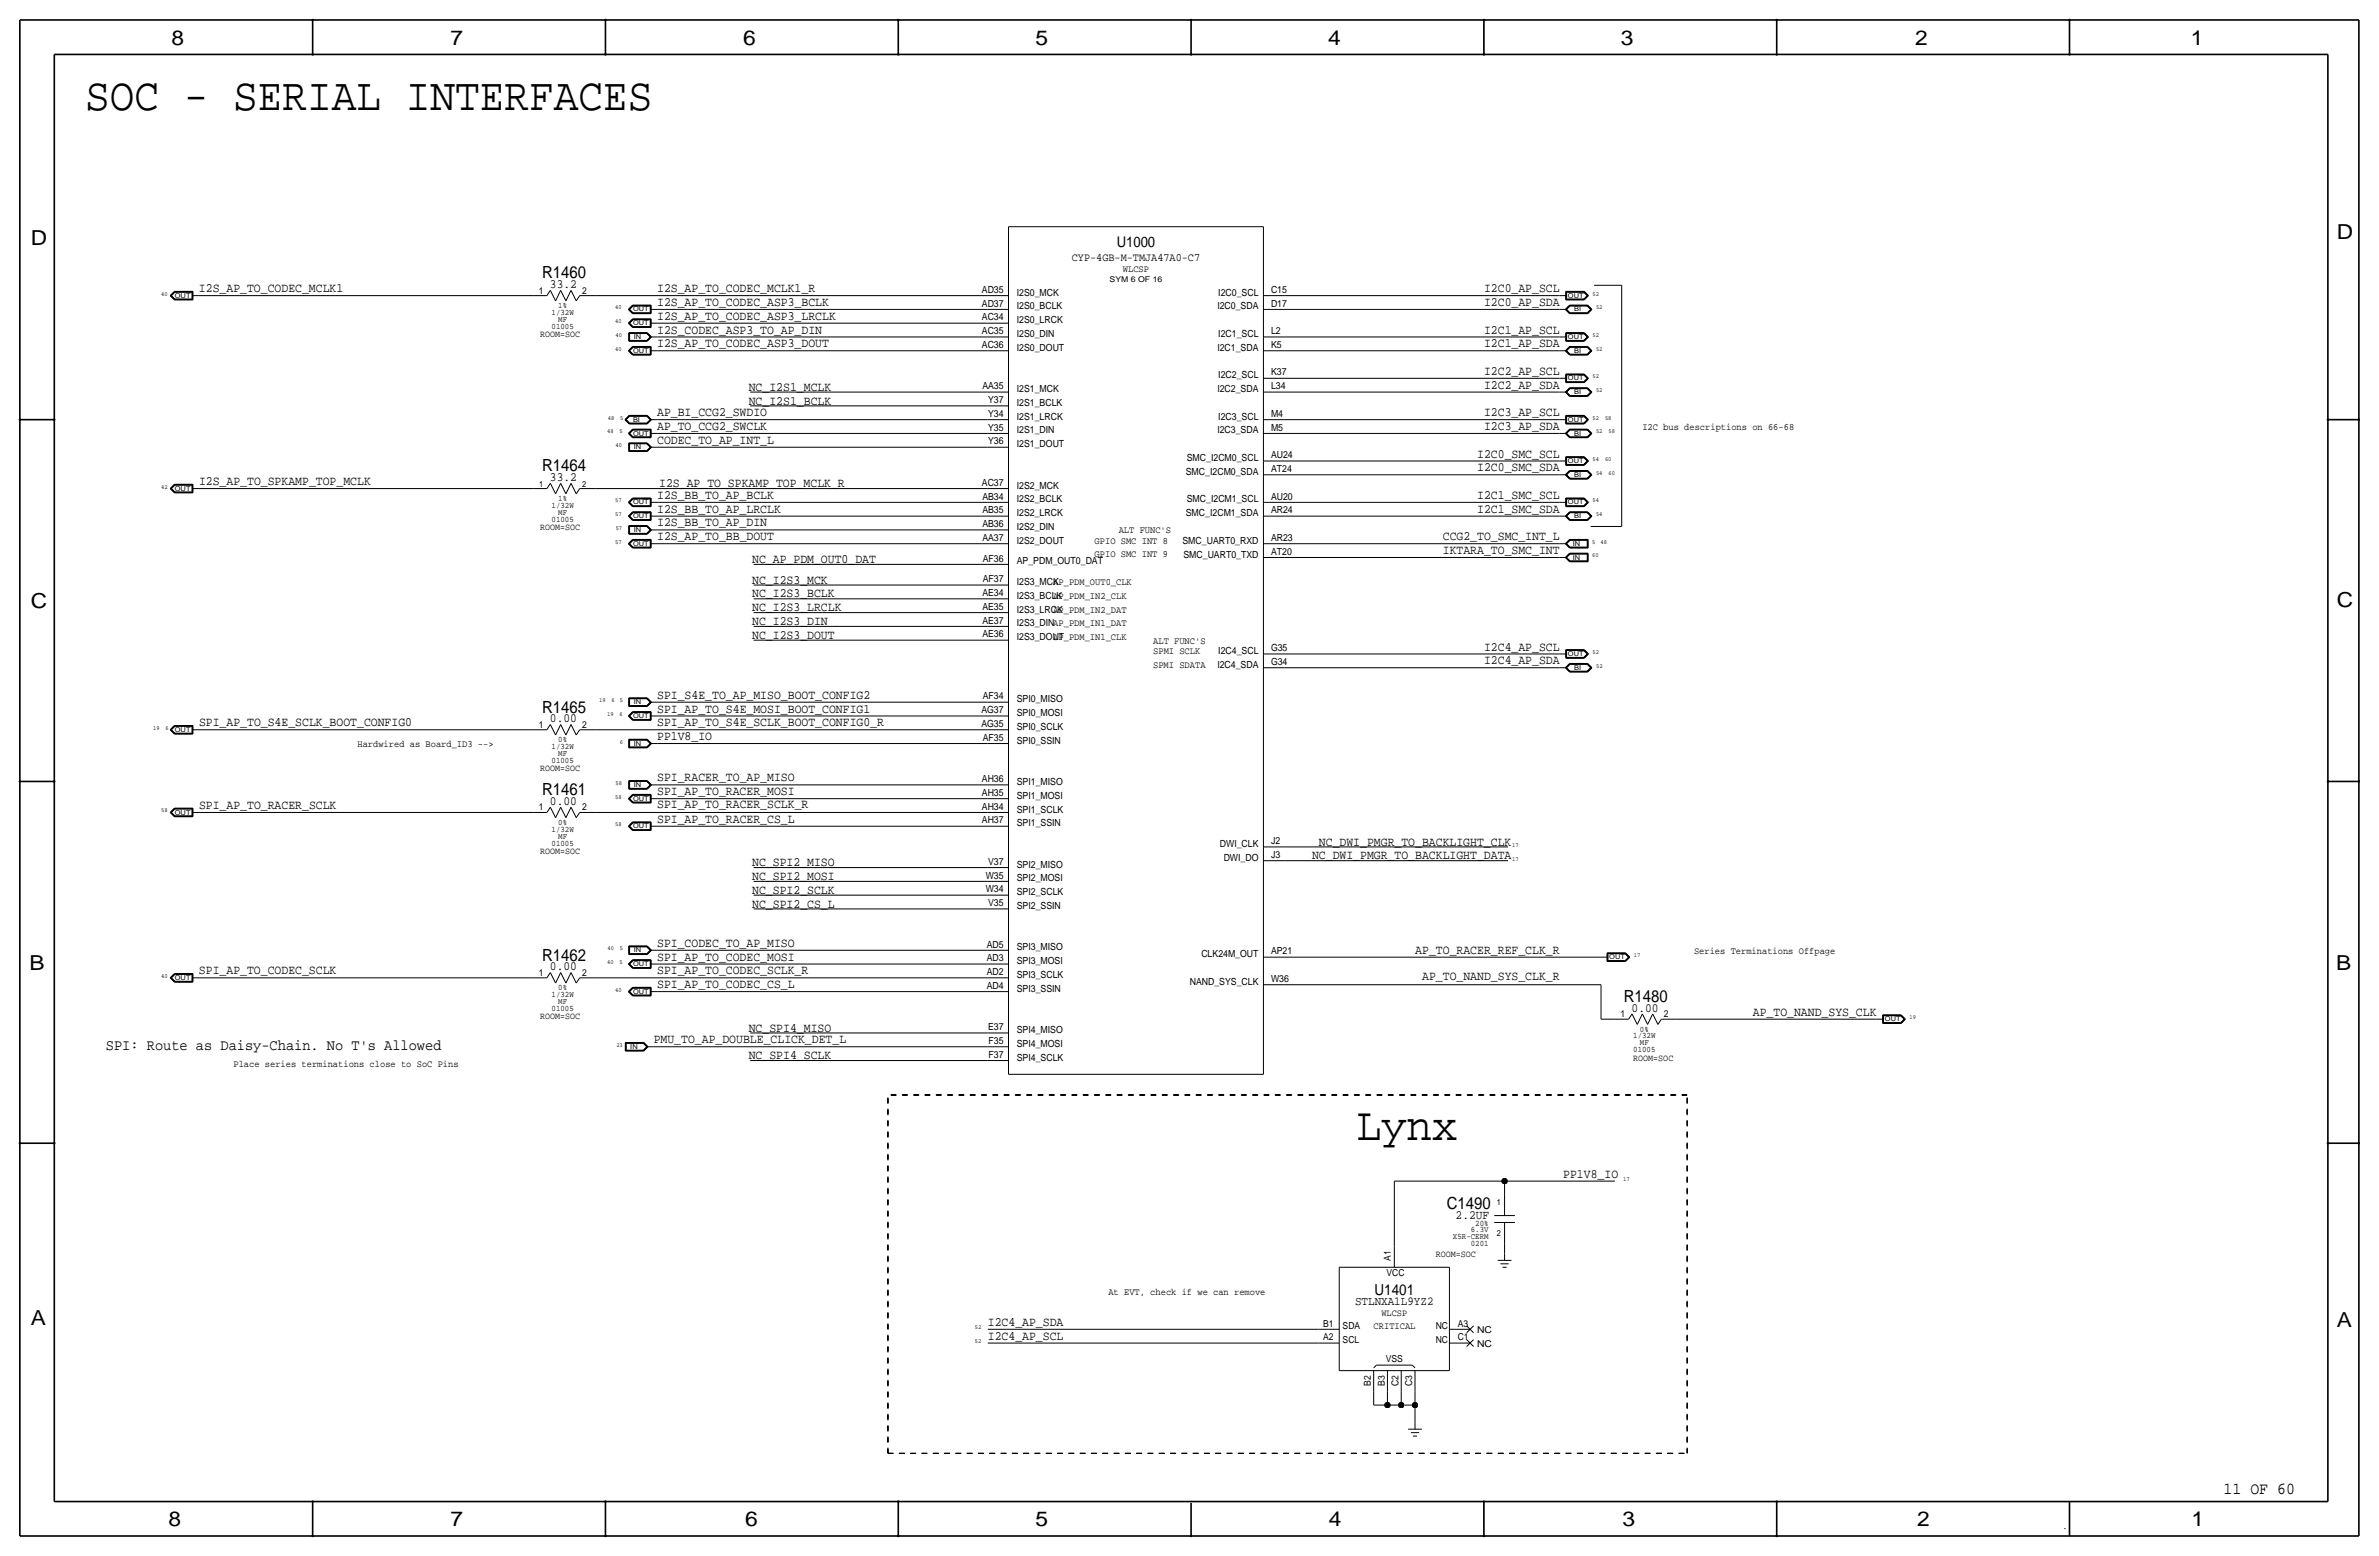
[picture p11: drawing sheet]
<svg xmlns="http://www.w3.org/2000/svg" width="877mm" height="574mm" viewBox="0 0 877 574" stroke-linecap="round" stroke-linejoin="round" font-family="sans-serif">
<defs><g id="words">
<text font-size="17.4" x="500.1" y="420.1">Lynx</text>
<text font-size="17" x="31.4" y="40.4">SOC - SERIAL INTERFACES</text>
<g font-size="7.6">
<text x="63.2" y="16.5">8</text>
<text x="166.1" y="16.5">7</text>
<text x="274" y="16.5">6</text>
<text x="381.7" y="16.5">5</text>
<text x="489.7" y="16.5">4</text>
<text x="597.6" y="16.5">3</text>
<text x="706.1" y="16.5">2</text>
<text x="807.7" y="16.5">1</text>
<text x="861.5" y="88.1">D</text>
<text x="11.4" y="90.4">D</text>
<text x="11.4" y="224.3">C</text>
<text x="861.5" y="223.8">C</text>
<text x="10.8" y="357.6">B</text>
<text x="861.3" y="357.4">B</text>
<text x="11.3" y="488.4">A</text>
<text x="861.5" y="489.2">A</text>
<text x="62.2" y="562.6">8</text>
<text x="166" y="562.6">7</text>
<text x="274.8" y="562.6">6</text>
<text x="381.7" y="562.6">5</text>
<text x="489.9" y="562.6">4</text>
<text x="598.1" y="562.6">3</text>
<text x="706.8" y="562.6">2</text>
<text x="807.9" y="562.6">1</text>
</g>
<g font-size="6.2">
<text x="199.9" y="102.6">R1460</text>
<text x="199.9" y="173.7">R1464</text>
<text x="199.9" y="262.6">R1465</text>
<text x="199.9" y="293.1">R1461</text>
<text x="199.9" y="354.1">R1462</text>
<text x="598.7" y="369.3">R1480</text>
<text x="533.4" y="445.5">C1490</text>
<text x="819.7" y="550.8">11 OF 60</text>
</g>
<g font-size="5.6">
<text x="39.1" y="387.1">SPI: Route as Daisy-Chain. No T's Allowed</text>
<text x="506.7" y="477.3">U1401</text>
</g>
<text font-size="5.4" x="411.7" y="91.2">U1000</text>
<g font-size="4.7">
<text x="73.4" y="107.7">I2S_AP_TO_CODEC_MCLK1</text>
<text x="202.7" y="106.2">33.2</text>
<text x="242.3" y="107.7">I2S_AP_TO_CODEC_MCLK1_R</text>
<text x="547.1" y="107.7">I2C0_AP_SCL</text>
<text x="242.3" y="112.8">I2S_AP_TO_CODEC_ASP3_BCLK</text>
<text x="547.1" y="112.8">I2C0_AP_SDA</text>
<text x="242.3" y="117.9">I2S_AP_TO_CODEC_ASP3_LRCLK</text>
<text x="242.3" y="122.9">I2S_CODEC_ASP3_TO_AP_DIN</text>
<text x="547.1" y="122.9">I2C1_AP_SCL</text>
<text x="242.3" y="128">I2S_AP_TO_CODEC_ASP3_DOUT</text>
<text x="547.1" y="128">I2C1_AP_SDA</text>
<text x="547.1" y="143.3">I2C2_AP_SDA</text>
<text x="547.1" y="138.2">I2C2_AP_SCL</text>
<text x="276.1" y="144">NC_I2S1_MCLK</text>
<text x="276.1" y="149.1">NC_I2S1_BCLK</text>
<text x="242.3" y="153.4">AP_BI_CCG2_SWDIO</text>
<text x="547.1" y="153.4">I2C3_AP_SCL</text>
<text x="242.3" y="158.5">AP_TO_CCG2_SWCLK</text>
<text x="547.1" y="158.5">I2C3_AP_SDA</text>
<text x="242.3" y="163.6">CODEC_TO_AP_INT_L</text>
<text x="544.6" y="168.7">I2C0_SMC_SCL</text>
<text x="544.6" y="173.7">I2C0_SMC_SDA</text>
<text x="73.4" y="178.8">I2S_AP_TO_SPKAMP_TOP_MCLK</text>
<text x="202.7" y="177.3">33.2</text>
<text x="243" y="179.6">I2S_AP_TO_SPKAMP_TOP_MCLK_R</text>
<text x="242.3" y="183.9">I2S_BB_TO_AP_BCLK</text>
<text x="544.6" y="183.9">I2C1_SMC_SCL</text>
<text x="242.3" y="189">I2S_BB_TO_AP_LRCLK</text>
<text x="544.6" y="189">I2C1_SMC_SDA</text>
<text x="242.3" y="194.1">I2S_BB_TO_AP_DIN</text>
<text x="242.3" y="199.1">I2S_AP_TO_BB_DOUT</text>
<text x="531.9" y="199.1">CCG2_TO_SMC_INT_L</text>
<text x="277.3" y="207.5">NC_AP_PDM_OUT0_DAT</text>
<text x="531.9" y="204.2">IKTARA_TO_SMC_INT</text>
<text x="277.3" y="215.1">NC_I2S3_MCK</text>
<text x="277.3" y="220.2">NC_I2S3_BCLK</text>
<text x="277.3" y="225.3">NC_I2S3_LRCLK</text>
<text x="277.3" y="230.4">NC_I2S3_DIN</text>
<text x="277.3" y="235.5">NC_I2S3_DOUT</text>
<text x="547.1" y="239.8">I2C4_AP_SCL</text>
<text x="547.1" y="244.9">I2C4_AP_SDA</text>
<text x="242.3" y="257.6">SPI_S4E_TO_AP_MISO_BOOT_CONFIG2</text>
<text x="242.3" y="262.6">SPI_AP_TO_S4E_MOSI_BOOT_CONFIG1</text>
<text x="73.4" y="267.7">SPI_AP_TO_S4E_SCLK_BOOT_CONFIG0</text>
<text x="202.7" y="266.2">0.00</text>
<text x="242.3" y="267.7">SPI_AP_TO_S4E_SCLK_BOOT_CONFIG0_R</text>
<text x="242.3" y="272.8">PP1V8_IO</text>
<text x="242.3" y="293.1">SPI_AP_TO_RACER_MOSI</text>
<text x="242.3" y="288">SPI_RACER_TO_AP_MISO</text>
<text x="73.4" y="298.2">SPI_AP_TO_RACER_SCLK</text>
<text x="202.7" y="296.7">0.00</text>
<text x="242.3" y="297.7">SPI_AP_TO_RACER_SCLK_R</text>
<text x="242.3" y="303.3">SPI_AP_TO_RACER_CS_L</text>
<text x="486.3" y="311.7">NC_DWI_PMGR_TO_BACKLIGHT_CLK</text>
<text x="483.7" y="316.7">NC_DWI_PMGR_TO_BACKLIGHT_DATA</text>
<text x="277.3" y="319.3">NC_SPI2_MISO</text>
<text x="277.3" y="329.4">NC_SPI2_SCLK</text>
<text x="277.3" y="324.4">NC_SPI2_MOSI</text>
<text x="277.3" y="334.5">NC_SPI2_CS_L</text>
<text x="242.3" y="349">SPI_CODEC_TO_AP_MISO</text>
<text x="521.8" y="351.5">AP_TO_RACER_REF_CLK_R</text>
<text x="73.4" y="359.2">SPI_AP_TO_CODEC_SCLK</text>
<text x="202.7" y="357.6">0.00</text>
<text x="242.3" y="354.1">SPI_AP_TO_CODEC_MOSI</text>
<text x="242.3" y="359.2">SPI_AP_TO_CODEC_SCLK_R</text>
<text x="242.3" y="364.2">SPI_AP_TO_CODEC_CS_L</text>
<text x="524.3" y="361.2">AP_TO_NAND_SYS_CLK_R</text>
<text x="601.5" y="372.9">0.00</text>
<text x="646.2" y="374.4">AP_TO_NAND_SYS_CLK</text>
<text x="276.1" y="380.2">NC_SPI4_MISO</text>
<text x="241" y="384.6">PMU_TO_AP_DOUBLE_CLICK_DET_L</text>
<text x="276.1" y="390.4">NC_SPI4_SCLK</text>
<text x="576.3" y="434.1">PP1V8_IO</text>
<text x="536.6" y="449.3">2.2UF</text>
<text x="364.2" y="488.7">I2C4_AP_SDA</text>
<text x="364.2" y="493.8">I2C4_AP_SCL</text>
</g>
<text font-size="4.5" x="499.6" y="481.1">STLNXA1L9YZ2</text>
<text font-size="4.2" x="395.1" y="96.3">CYP-4GB-M-TMJA47A0-C7</text>
<g font-size="3.6">
<text x="414" y="100.1">WLCSP</text>
<text x="362" y="107.9">AD35</text>
<text x="468.6" y="107.9">C15</text>
<text x="362" y="113">AD37</text>
<text x="374.9" y="109">I2S0_MCK</text>
<text x="449.2" y="109">I2C0_SCL</text>
<text x="468.6" y="113">D17</text>
<text x="362" y="118.1">AC34</text>
<text x="374.9" y="114">I2S0_BCLK</text>
<text x="374.9" y="119.1">I2S0_LRCK</text>
<text x="448.8" y="114">I2C0_SDA</text>
<text x="362" y="123.2">AC35</text>
<text x="374.9" y="124.2">I2S0_DIN</text>
<text x="449.2" y="124.2">I2C1_SCL</text>
<text x="468.6" y="123.2">L2</text>
<text x="362" y="128.2">AC36</text>
<text x="374.9" y="129.3">I2S0_DOUT</text>
<text x="448.8" y="129.3">I2C1_SDA</text>
<text x="468.6" y="128.2">K5</text>
<text x="362.2" y="143.5">AA35</text>
<text x="449.2" y="139.4">I2C2_SCL</text>
<text x="468.6" y="143.5">L34</text>
<text x="468.6" y="138.4">K37</text>
<text x="364.3" y="148.6">Y37</text>
<text x="374.9" y="149.6">I2S1_BCLK</text>
<text x="374.9" y="144.5">I2S1_MCK</text>
<text x="448.8" y="144.5">I2C2_SDA</text>
<text x="364.3" y="153.6">Y34</text>
<text x="374.9" y="154.7">I2S1_LRCK</text>
<text x="449.2" y="154.7">I2C3_SCL</text>
<text x="468.6" y="153.6">M4</text>
<text x="364.3" y="158.7">Y35</text>
<text x="374.9" y="159.8">I2S1_DIN</text>
<text x="448.8" y="159.8">I2C3_SDA</text>
<text x="468.6" y="158.7">M5</text>
<text x="605.5" y="158.5">I2C bus descriptions on 66-68</text>
<text x="364.3" y="163.8">Y36</text>
<text x="374.9" y="164.8">I2S1_DOUT</text>
<text x="437.5" y="169.9">SMC_I2CM0_SCL</text>
<text x="468.6" y="174">AT24</text>
<text x="468.6" y="168.9">AU24</text>
<text x="362" y="179.1">AC37</text>
<text x="437.2" y="175">SMC_I2CM0_SDA</text>
<text x="362.2" y="184.1">AB34</text>
<text x="374.9" y="185.2">I2S2_BCLK</text>
<text x="374.9" y="180.1">I2S2_MCK</text>
<text x="437.5" y="185.2">SMC_I2CM1_SCL</text>
<text x="468.6" y="184.1">AU20</text>
<text x="362.2" y="189.2">AB35</text>
<text x="374.9" y="190.3">I2S2_LRCK</text>
<text x="437.2" y="190.3">SMC_I2CM1_SDA</text>
<text x="468.6" y="189.2">AR24</text>
<text x="362.2" y="194.3">AB36</text>
<text x="374.9" y="195.3">I2S2_DIN</text>
<text x="412.4" y="196.6">ALT FUNC'S</text>
<text x="362.2" y="199.4">AA37</text>
<text x="374.9" y="200.4">I2S2_DOUT</text>
<text x="403.6" y="200.4">GPIO SMC INT 8</text>
<text x="435.9" y="200.4">SMC_UART0_RXD</text>
<text x="468.6" y="199.4">AR23</text>
<text x="362.3" y="207">AF36</text>
<text x="374.9" y="208">AP_PDM_OUT0_DAT</text>
<text x="403.6" y="205.5">GPIO SMC INT 9</text>
<text x="436.3" y="205.5">SMC_UART0_TXD</text>
<text x="468.6" y="204.5">AT20</text>
<text x="362.3" y="214.6">AF37</text>
<text x="374.9" y="215.7">I2S3_MCK</text>
<text x="388.3" y="215.6">AP_PDM_OUT0_CLK</text>
<text x="362.2" y="219.7">AE34</text>
<text x="374.9" y="220.7">I2S3_BCLK</text>
<text x="388.3" y="220.7">AP_PDM_IN2_CLK</text>
<text x="362.2" y="224.8">AE35</text>
<text x="374.9" y="225.8">I2S3_LRCK</text>
<text x="388.3" y="225.8">AP_PDM_IN2_DAT</text>
<text x="362.2" y="229.8">AE37</text>
<text x="374.9" y="230.9">I2S3_DINAP_PDM_IN1_DAT</text>
<text x="362.2" y="234.9">AE36</text>
<text x="374.9" y="236">I2S3_DOUT</text>
<text x="388.3" y="236">AP_PDM_IN1_CLK</text>
<text x="425.1" y="237.2">ALT FUNC'S</text>
<text x="425.1" y="241">SPMI SCLK</text>
<text x="449.2" y="241">I2C4_SCL</text>
<text x="468.6" y="245.1">G34</text>
<text x="468.6" y="240">G35</text>
<text x="425.1" y="246.1">SPMI SDATA</text>
<text x="448.8" y="246.1">I2C4_SDA</text>
<text x="362.3" y="257.8">AF34</text>
<text x="361.8" y="262.9">AG37</text>
<text x="374.9" y="258.8">SPI0_MISO</text>
<text x="374.9" y="263.9">SPI0_MOSI</text>
<text x="361.8" y="268">AG35</text>
<text x="374.9" y="269">SPI0_SCLK</text>
<text x="131.8" y="275.3">Hardwired as Board_ID3 --&gt;</text>
<text x="362.3" y="273">AF35</text>
<text x="374.9" y="274.1">SPI0_SSIN</text>
<text x="362" y="293.4">AH35</text>
<text x="362" y="288.3">AH36</text>
<text x="374.9" y="289.3">SPI1_MISO</text>
<text x="362" y="298.4">AH34</text>
<text x="374.9" y="294.4">SPI1_MOSI</text>
<text x="374.9" y="299.5">SPI1_SCLK</text>
<text x="362" y="303.5">AH37</text>
<text x="374.9" y="304.6">SPI1_SSIN</text>
<text x="468.6" y="311.1">J2</text>
<text x="449.7" y="312.2">DWI_CLK</text>
<text x="451.1" y="317.2">DWI_DO</text>
<text x="468.6" y="316.2">J3</text>
<text x="363.4" y="323.8">W35</text>
<text x="364.3" y="318.8">V37</text>
<text x="374.9" y="319.8">SPI2_MISO</text>
<text x="363.4" y="328.9">W34</text>
<text x="374.9" y="324.9">SPI2_MOSI</text>
<text x="374.9" y="330">SPI2_SCLK</text>
<text x="364.3" y="334">V35</text>
<text x="374.9" y="335">SPI2_SSIN</text>
<text x="363.8" y="349.2">AD5</text>
<text x="374.9" y="350.3">SPI3_MISO</text>
<text x="442.9" y="352.8">CLK24M_OUT</text>
<text x="468.6" y="351.8">AP21</text>
<text x="624.5" y="351.5">Series Terminations Offpage</text>
<text x="363.8" y="359.4">AD2</text>
<text x="363.8" y="354.3">AD3</text>
<text x="374.9" y="355.4">SPI3_MOSI</text>
<text x="363.8" y="364.5">AD4</text>
<text x="374.9" y="360.5">SPI3_SCLK</text>
<text x="374.9" y="365.5">SPI3_SSIN</text>
<text x="438.6" y="363">NAND_SYS_CLK</text>
<text x="468.6" y="361.9">W36</text>
<text x="364.3" y="379.7">E37</text>
<text x="374.9" y="380.8">SPI4_MISO</text>
<text x="364.5" y="389.9">F37</text>
<text x="364.5" y="384.8">F35</text>
<text x="374.9" y="385.9">SPI4_MOSI</text>
<text x="86.1" y="393.4">Place series terminations close to SoC Pins</text>
<text x="374.9" y="390.9">SPI4_SCLK</text>
<text x="408.6" y="477.3">At EVT, check if we can remove</text>
<text x="506.4" y="490">CRITICAL</text>
</g>
<g font-size="3.5">
<text x="198.6" y="108.2">1</text>
<text x="214.6" y="108.2">2</text>
<text x="199.1" y="124.2">ROOM=SOC</text>
<text x="199.1" y="195.3">ROOM=SOC</text>
<text x="198.6" y="268.2">1</text>
<text x="214.6" y="268.2">2</text>
<text x="199.1" y="284.2">ROOM=SOC</text>
<text x="198.6" y="298.7">1</text>
<text x="214.6" y="298.7">2</text>
<text x="199.1" y="314.7">ROOM=SOC</text>
<text x="198.6" y="359.7">1</text>
<text x="214.6" y="359.7">2</text>
<text x="199.1" y="375.7">ROOM=SOC</text>
<text x="597.4" y="374.9">1</text>
<text x="613.4" y="374.9">2</text>
<text x="602.1" y="390.9">ROOM=SOC</text>
<text x="512.8" y="464.8" transform="rotate(-90 512.8 464.8)">A1</text>
<text x="529.3" y="463.3">ROOM=SOC</text>
<text x="511.2" y="470.2">VCC</text>
<text x="509.3" y="484.9">WLCSP</text>
<text x="487.8" y="488.9">B1</text>
<text x="495" y="490">SDA</text>
<text x="529.3" y="490">NC</text>
<text x="537.4" y="488.9">A3</text>
<text x="544.5" y="491.2">NC</text>
<text x="487.8" y="494">A2</text>
<text x="495" y="495">SCL</text>
<text x="529.3" y="495">NC</text>
<text x="537.4" y="494">C1</text>
<text x="544.5" y="496.3">NC</text>
<text x="510.9" y="502.2">VSS</text>
<text x="505.4" y="510.9" transform="rotate(-90 505.4 510.9)">B2</text>
<text x="510.5" y="510.9" transform="rotate(-90 510.5 510.9)">B3</text>
<text x="515.6" y="511" transform="rotate(-90 515.6 511)">C2</text>
<text x="520.6" y="511" transform="rotate(-90 520.6 511)">C3</text>
<text x="760.4" y="563.6">.</text>
</g>
<g font-size="3.1">
<text x="205.8" y="113.5">1%</text>
<text x="203.3" y="116.1">1/32W</text>
<text x="205.8" y="118.6">MF</text>
<text x="203.3" y="121.2">01005</text>
<text x="198.8" y="179.3">1</text>
<text x="214.6" y="179.3">2</text>
<text x="205.8" y="184.7">1%</text>
<text x="203.3" y="187.2">1/32W</text>
<text x="205.8" y="189.7">MF</text>
<text x="203.3" y="192.3">01005</text>
<text x="205.8" y="273.6">0%</text>
<text x="203.3" y="276.1">1/32W</text>
<text x="203.3" y="281.2">01005</text>
<text x="205.8" y="278.6">MF</text>
<text x="205.8" y="304">0%</text>
<text x="203.3" y="306.6">1/32W</text>
<text x="203.3" y="311.7">01005</text>
<text x="205.8" y="309.1">MF</text>
<text x="205.8" y="365">0%</text>
<text x="203.3" y="367.5">1/32W</text>
<text x="205.8" y="370.1">MF</text>
<text x="203.3" y="372.6">01005</text>
<text x="602.1" y="382.8">1/32W</text>
<text x="604.6" y="380.2">0%</text>
<text x="602.1" y="387.9">01005</text>
<text x="604.6" y="385.3">MF</text>
<text x="551.9" y="444.2">1</text>
<text x="542.2" y="454.2">6.3V</text>
<text x="543.9" y="451.9">20%</text>
<text x="551.9" y="455.7">2</text>
<text x="535.6" y="456.7">X5R-CERM</text>
<text x="542.2" y="459.2">0201</text>
</g>
<text font-size="2.9" x="409" y="103.9">SYM 6 OF 16</text>
<g font-size="2.5">
<text x="64.5" y="109.7">OUT</text>
<text x="578.1" y="109.7">OUT</text>
<text x="233.4" y="119.9">OUT</text>
<text x="233.4" y="114.8">OUT</text>
<text x="580.3" y="114.8">BI</text>
<text x="233.6" y="125">IN</text>
<text x="578.1" y="125">OUT</text>
<text x="233.4" y="130">OUT</text>
<text x="580.3" y="130">BI</text>
<text x="578.1" y="140.2">OUT</text>
<text x="580.3" y="145.3">BI</text>
<text x="233.4" y="155.4">BI</text>
<text x="578.1" y="155.4">OUT</text>
<text x="233.4" y="160.5">OUT</text>
<text x="580.3" y="160.5">BI</text>
<text x="233.6" y="165.6">IN</text>
<text x="578.1" y="170.7">OUT</text>
<text x="580.3" y="175.8">BI</text>
<text x="64.5" y="180.8">OUT</text>
<text x="233.4" y="185.9">OUT</text>
<text x="578.1" y="185.9">OUT</text>
<text x="233.4" y="191">OUT</text>
<text x="580.3" y="191">BI</text>
<text x="233.6" y="196.1">IN</text>
<text x="233.4" y="201.2">OUT</text>
<text x="579.8" y="201.2">IN</text>
<text x="579.8" y="206.2">IN</text>
<text x="578.1" y="241.8">OUT</text>
<text x="580.3" y="246.9">BI</text>
<text x="233.6" y="259.6">IN</text>
<text x="64.5" y="269.7">OUT</text>
<text x="233.4" y="264.7">OUT</text>
<text x="233.6" y="274.8">IN</text>
<text x="233.6" y="290.1">IN</text>
<text x="233.4" y="295.1">OUT</text>
<text x="64.5" y="300.2">OUT</text>
<text x="233.4" y="305.3">OUT</text>
<text x="233.6" y="351">IN</text>
<text x="593.3" y="353.6">OUT</text>
<text x="233.4" y="356.1">OUT</text>
<text x="64.5" y="361.2">OUT</text>
<text x="233.4" y="366.3">OUT</text>
<text x="694.9" y="376.4">OUT</text>
<text x="232.4" y="386.6">IN</text>
</g>
<g font-size="2.3">
<text x="59.4" y="109">40</text>
<text x="587.1" y="109">52</text>
<text x="226.8" y="119.1">40</text>
<text x="226.8" y="114">40</text>
<text x="588.4" y="114">52</text>
<text x="227" y="124.2">40</text>
<text x="587.1" y="124.2">52</text>
<text x="226.8" y="129.3">40</text>
<text x="588.4" y="129.3">52</text>
<text x="587.1" y="139.4">52</text>
<text x="588.4" y="144.5">52</text>
<text x="224.1" y="154.7">48</text>
<text x="228.7" y="154.7">5</text>
<text x="587.1" y="154.7">52</text>
<text x="591.7" y="154.7">58</text>
<text x="223.8" y="159.8">48</text>
<text x="228.4" y="159.8">5</text>
<text x="588.4" y="159.8">52</text>
<text x="593" y="159.8">58</text>
<text x="227" y="164.8">40</text>
<text x="587.1" y="169.9">54</text>
<text x="591.7" y="169.9">60</text>
<text x="588.4" y="175">54</text>
<text x="593" y="175">60</text>
<text x="59.4" y="180.1">42</text>
<text x="226.8" y="185.2">57</text>
<text x="587.1" y="185.2">54</text>
<text x="226.8" y="190.2">57</text>
<text x="588.4" y="190.2">54</text>
<text x="227" y="195.3">57</text>
<text x="226.8" y="200.4">57</text>
<text x="587" y="200.4">5</text>
<text x="590" y="200.4">48</text>
<text x="587" y="205.5">60</text>
<text x="587.1" y="241">52</text>
<text x="588.4" y="246.1">52</text>
<text x="220.9" y="258.8">19</text>
<text x="223.8" y="263.9">19</text>
<text x="225.5" y="258.8">6</text>
<text x="228.4" y="263.9">6</text>
<text x="228.5" y="258.8">5</text>
<text x="56.4" y="269">19</text>
<text x="61" y="269">6</text>
<text x="228.5" y="274.1">6</text>
<text x="227" y="289.3">58</text>
<text x="59.4" y="299.5">58</text>
<text x="226.8" y="294.4">58</text>
<text x="226.8" y="304.5">58</text>
<text x="557.5" y="317.2">17</text>
<text x="557.5" y="312.2">17</text>
<text x="224" y="350.3">40</text>
<text x="228.6" y="350.3">5</text>
<text x="602.4" y="352.8">17</text>
<text x="223.8" y="355.3">40</text>
<text x="228.4" y="355.3">5</text>
<text x="59.4" y="360.4">40</text>
<text x="226.8" y="365.5">40</text>
<text x="704" y="375.7">19</text>
<text x="227.2" y="385.8">23</text>
<text x="598.4" y="435.4">17</text>
<text x="359.4" y="490">52</text>
<text x="359.4" y="495">52</text>
</g>
</g></defs>
<g fill="none" stroke="#000" stroke-width=".37">
<path d="M371.8 83.6h94zM371.8 83.6v312.4zM465.8 83.6v312.4zM62.7 109l1.6-1.6zM62.7 109l1.6 1.5zM62.9 109l1.5 1.4zM62.9 109l1.5-1.5zM63 109l1.4-1.4zM63 109l1.4 1.3zM63.2 109l1.3 1.2zM63.2 109l1.3-1.3zM64.3 107.4h6.8z"/>
<path d="M64.3 110.5h6.8zM64.4 110.4h6.6zM64.4 107.5h6.6zM64.4 107.6h6.5zM64.4 110.3h6.5zM64.5 107.7h6.3zM64.5 110.2h6.3zM70.8 107.7v2.5zM70.8 109h2.6zM70.9 107.6v2.7zM71 107.5v2.9zM71.1 107.4v3.1z"/>
<path d="M73.4 109h123.1zM196.5 109h5.1zM202.9 107l1.9 3.9zM202.9 107l-1.3 2zM206.7 107l-1.9 3.9zM206.7 107l1.9 3.9zM210.5 107l-1.9 3.9zM210.5 107l1.9 3.9zM213.7 109h5.7zM213.7 109l-1.3 1.9zM219.4 109h144.8zM231.6 119.1l1.6 1.6z"/>
<path d="M231.6 114l1.6 1.6zM231.6 119.1l1.6-1.5zM231.6 114l1.6-1.5zM231.8 119.1l1.5 1.5zM231.8 114l1.5 1.5zM231.8 119.1l1.5-1.4zM231.8 114l1.5-1.4zM232 119.1l1.3-1.3zM232 114l1.3-1.3zM232 119.1l1.3 1.4zM232 114l1.3 1.4zM232.1 119.1l1.3-1.2z"/>
<path d="M232.1 114l1.3-1.2zM232.1 119.1l1.3 1.3zM232.1 114l1.3 1.3zM233.2 117.6h6.8zM233.2 112.5h6.8zM233.2 115.6h6.8zM233.3 117.7h6.6zM233.3 112.6h6.6zM233.3 115.5h6.6zM233.3 115.4h6.5zM233.3 117.8h6.5zM233.3 112.7h6.5z"/>
<path d="M233.4 117.9h6.3zM233.4 112.8h6.3zM233.4 115.3h6.3zM239.7 117.9v2.5zM239.7 112.8v2.5zM239.7 119.1h2.6zM239.7 114h2.6zM239.8 117.8v2.7zM239.8 112.7v2.7zM239.9 117.7v2.9zM239.9 112.6v2.9zM240 117.6v3.1z"/>
<path d="M240 112.5v3.1zM242.3 119.1h121.9zM242.3 114h121.9zM364.2 114h7.6zM364.2 119.1h7.6zM364.2 109h7.6zM465.8 109h7.6zM465.8 114h7.6zM473.4 109h101.6zM473.4 114h101.6zM575 109h2.5zM575 114h2.5z"/>
<path d="M577.1 114l1.6 1.6zM577.1 114l1.6-1.5zM577.2 110.5h6.8zM577.2 107.4v3.1zM577.2 114l1.5-1.4zM577.2 107.4h6.8zM577.2 114l1.5 1.5zM577.3 107.5h6.7zM577.3 107.5v2.9zM577.3 110.4h6.7zM577.4 114l1.4-1.3zM577.4 114l1.4 1.4z"/>
<path d="M577.4 107.6h6.5zM577.4 107.6v2.7zM577.4 110.3h6.5zM577.5 114l1.3 1.3zM577.5 107.7h6.4zM577.5 107.7v2.5zM577.5 110.2h6.4zM577.5 114l1.3-1.2zM578.7 115.6h6.6zM578.7 112.5h6.6zM578.7 112.6h6.6zM578.7 115.5h6.6z"/>
<path d="M578.8 115.4h6.4zM578.8 112.7h6.4zM578.8 115.3h6.4zM578.8 112.8h6.4zM583.9 107.7l1.3 1.3zM583.9 110.2l1.3-1.2zM583.9 110.3l1.4-1.3zM583.9 107.6l1.4 1.4zM584 110.4l1.5-1.4zM584 107.5l1.5 1.5zM584 107.4l1.6 1.6zM584 110.5l1.6-1.5z"/>
<path d="M585.2 112.8l1.2 1.2zM585.2 115.3l1.2-1.3zM585.2 115.4l1.4-1.4zM585.2 112.7l1.4 1.3zM585.3 115.5l1.4-1.5zM585.3 112.6l1.4 1.4zM585.3 112.5l1.6 1.5zM586.9 114l-1.6 1.6zM587.7 105.2h10.2zM597.9 105.2v88.9zM231.6 129.3l1.6 1.6zM231.6 129.3l1.6-1.6z"/>
<path d="M231.8 122.6h6.8zM231.8 129.3l1.5 1.5zM231.8 129.3l1.5-1.5zM231.8 122.6v3.2zM231.8 125.8h6.8zM231.9 122.7v3zM231.9 125.7h6.7zM231.9 122.7h6.7zM232 129.3l1.3-1.4zM232 129.3l1.3 1.4zM232 122.8v2.8zM232 125.6h6.5z"/>
<path d="M232 122.8h6.5zM232.1 129.3l1.3-1.3zM232.1 122.9h6.4zM232.1 122.9v2.6zM232.1 125.5h6.4zM232.1 129.3l1.3 1.3zM233.2 127.7h6.8zM233.2 130.9h6.8zM233.2 120.7h6.8zM233.3 127.8h6.6zM233.3 130.8h6.6zM233.3 120.6h6.6z"/>
<path d="M233.3 130.7h6.5zM233.3 120.5h6.5zM233.3 127.9h6.5zM233.4 128h6.3zM233.4 130.6h6.3zM233.4 120.4h6.3zM238.5 125.5l1.2-1.3zM238.5 122.9l1.2 1.3zM238.5 125.6l1.4-1.4zM238.5 122.8l1.4 1.4zM238.6 122.7l1.4 1.5zM238.6 122.6l1.6 1.6z"/>
<path d="M238.6 125.8l1.6-1.6zM239.7 128v2.6zM239.7 129.3h2.6zM239.7 124.2h2.6zM239.8 127.9v2.8zM239.9 127.8v3zM240 124.2l-1.4 1.5zM240 127.7v3.2zM242.3 129.3h121.9zM242.3 124.2h121.9zM364.2 124.2h7.6zM364.2 129.3h7.6z"/>
<path d="M465.8 124.2h7.6zM465.8 129.3h7.6zM465.8 139.4h7.6zM473.4 139.4h101.6zM473.4 124.2h101.6zM473.4 129.3h101.6zM575 139.4h2.5zM575 124.2h2.5zM575 129.3h2.5zM577.1 129.3l1.6 1.6zM577.1 129.3l1.6-1.6zM577.2 137.9v3.1z"/>
<path d="M577.2 125.8h6.8zM577.2 122.6v3.2zM577.2 129.3l1.5-1.5zM577.2 137.9h6.8zM577.2 122.6h6.8zM577.2 129.3l1.5 1.5zM577.3 138h6.7zM577.3 122.7h6.7zM577.3 138v2.9zM577.3 122.7v3zM577.3 125.7h6.7zM577.4 129.3l1.4-1.4z"/>
<path d="M577.4 129.3l1.4 1.4zM577.4 138.1h6.5zM577.4 122.8h6.5zM577.4 138.1v2.7zM577.4 122.8v2.8zM577.4 125.6h6.5zM577.5 129.3l1.3 1.3zM577.5 138.2h6.4zM577.5 138.2v2.5zM577.5 122.9h6.4zM577.5 122.9v2.6zM577.5 125.5h6.4z"/>
<path d="M577.5 129.3l1.3-1.3zM578.7 130.9h6.6zM578.7 127.7h6.6zM578.7 127.8h6.6zM578.7 130.8h6.6zM578.8 130.7h6.4zM578.8 127.9h6.4zM578.8 130.6h6.4zM578.8 128h6.4zM583.9 138.2l1.3 1.2zM583.9 122.9l1.3 1.3zM583.9 125.5l1.3-1.3z"/>
<path d="M583.9 125.6l1.4-1.4zM583.9 138.1l1.4 1.3zM583.9 122.8l1.4 1.4zM584 125.7l1.5-1.5zM584 138l1.5 1.4zM584 122.7l1.5 1.5zM584 137.9l1.6 1.5zM584 122.6l1.6 1.6zM584 125.8l1.6-1.6zM585.2 128l1.2 1.3zM585.2 130.6l1.2-1.3zM585.2 130.7l1.4-1.4z"/>
<path d="M585.2 127.9l1.4 1.4zM585.3 130.8l1.4-1.5zM585.3 127.8l1.4 1.5zM585.3 127.7l1.6 1.6zM585.3 130.9l1.6-1.6zM230.4 154.7l1.6-1.6zM230.4 154.7l1.6 1.6zM230.5 154.7l1.5-1.5zM230.5 154.7l1.5 1.5zM230.7 154.7l1.4-1.4zM230.7 154.7l1.4 1.4zM230.8 154.7l1.3 1.3z"/>
<path d="M230.8 154.7l1.3-1.3zM231.6 159.8l1.6 1.5zM231.6 159.8l1.6-1.6zM231.8 159.8l1.5 1.4zM231.8 159.8l1.5-1.5zM232 153.1h6.6zM232 159.8l1.3-1.4zM232 156.3h6.6zM232 159.8l1.3 1.3zM232 153.2h6.6zM232 156.2h6.6zM232.1 156.1h6.4z"/>
<path d="M232.1 153.3h6.4zM232.1 159.8l1.3-1.3zM232.1 156h6.4zM232.1 153.4h6.4zM232.1 159.8l1.3 1.2zM233.2 158.2h6.8zM233.3 158.3h6.6zM233.3 158.4h6.5zM233.4 158.5h6.3zM238.5 156l1.2-1.3zM238.5 153.4l1.2 1.3zM238.5 156.1l1.4-1.4z"/>
<path d="M238.5 153.3l1.4 1.4zM238.6 156.2l1.4-1.5zM238.6 153.2l1.4 1.5zM238.6 153.1l1.6 1.6zM238.6 156.3l1.6-1.6zM239.7 158.5v2.5zM239.7 159.8h2.6zM239.7 154.7h2.6zM239.8 158.4v2.7zM239.9 158.3v2.9zM240 158.2v3.1zM242.3 154.7h121.9z"/>
<path d="M242.3 159.8h121.9zM276.6 144.5h87.6zM276.6 149.6h87.6zM364.2 159.8h7.6zM364.2 149.6h7.6zM364.2 154.7h7.6zM364.2 144.5h7.6zM465.8 144.5h7.6zM465.8 154.7h7.6zM465.8 159.8h7.6zM473.4 159.8h101.6zM473.4 144.5h101.6z"/>
<path d="M473.4 154.7h101.6zM575 159.8h2.5zM575 154.7h2.5zM575 144.5h2.5zM577.1 159.8l1.6 1.5zM577.1 144.5l1.6 1.6zM577.1 144.5l1.6-1.5zM577.2 159.8l1.5-1.5zM577.2 156.3h6.8zM577.2 153.1v3.2zM577.2 141h6.8zM577.2 144.5l1.5-1.4z"/>
<path d="M577.2 153.1h6.8zM577.2 159.8l1.5 1.4zM577.2 144.5l1.5 1.5zM577.3 153.2h6.7zM577.3 153.2v3zM577.3 156.2h6.7zM577.3 140.9h6.7zM577.4 159.8l1.4-1.4zM577.4 144.5l1.4-1.3zM577.4 159.8l1.4 1.3zM577.4 144.5l1.4 1.4zM577.4 153.3h6.5z"/>
<path d="M577.4 153.3v2.8zM577.4 156.1h6.5zM577.4 140.8h6.5zM577.5 159.8l1.3 1.2zM577.5 144.5l1.3 1.3zM577.5 159.8l1.3-1.3zM577.5 153.4h6.4zM577.5 153.4v2.6zM577.5 156h6.4zM577.5 140.7h6.4zM577.5 144.5l1.3-1.2zM578.7 146.1h6.6z"/>
<path d="M578.7 158.2l-1.6 1.6zM578.7 158.2h6.6zM578.7 143h6.6zM578.7 158.3h6.6zM578.7 143.1h6.6zM578.7 146h6.6zM578.8 145.9h6.4zM578.8 158.4h6.4zM578.8 143.2h6.4zM578.8 158.5h6.4zM578.8 145.8h6.4zM578.8 143.3h6.4z"/>
<path d="M583.9 153.4l1.3 1.3zM583.9 156l1.3-1.3zM583.9 140.7l1.3-1.3zM583.9 140.8l1.4-1.4zM583.9 153.3l1.4 1.4zM584 156.2l1.5-1.5zM584 140.9l1.5-1.5zM584 153.2l1.5 1.5zM584 153.1l1.6 1.6zM584 156.3l1.6-1.6zM584 141l1.6-1.6zM585.2 158.5l1.2 1.3z"/>
<path d="M585.2 143.3l1.2 1.2zM585.2 145.8l1.2-1.3zM585.2 145.9l1.4-1.4zM585.2 158.4l1.4 1.4zM585.2 143.2l1.4 1.3zM585.3 146l1.4-1.5zM585.3 158.3l1.4 1.5zM585.3 143.1l1.4 1.4zM585.3 158.2l1.6 1.6zM585.3 143l1.6 1.5zM585.3 154.7l-1.4 1.4zM585.3 146.1l1.6-1.6z"/>
<path d="M64.3 178.5h6.8zM64.4 178.6h6.6zM64.4 178.7h6.5zM64.5 178.8h6.3zM70.8 178.8v2.6zM70.9 178.7v2.8zM71 178.6v3zM71.1 178.5v3.2zM202.9 178.2l1.9 3.8zM202.9 178.2l-1.3 1.9zM206.7 178.2l-1.9 3.8zM206.7 178.2l1.9 3.8z"/>
<path d="M210.5 178.2l-1.9 3.8zM210.5 178.2l1.9 3.8zM231.8 163.3h6.8zM231.8 163.3v3.1zM231.8 166.4h6.8zM231.9 163.4v2.9zM231.9 166.3h6.7zM231.9 163.4h6.7zM232 163.5v2.7zM232 166.2h6.5zM232 163.5h6.5zM232.1 163.6h6.4z"/>
<path d="M232.1 163.6v2.5zM232.1 166.1h6.4zM233.2 161.3h6.8zM233.3 161.2h6.6zM233.3 161.1h6.5zM233.4 161h6.3zM238.5 166.1l1.2-1.3zM238.5 163.6l1.2 1.2zM238.5 166.2l1.4-1.4zM238.5 163.5l1.4 1.3zM238.6 166.3l1.4-1.5zM238.6 163.4l1.4 1.4z"/>
<path d="M238.6 163.3l1.6 1.5zM238.6 166.4l1.6-1.6zM239.7 164.8h2.6zM242.3 164.8h121.9zM364.2 164.8h7.6zM465.8 169.9h7.6zM465.8 175h7.6zM473.4 175h101.6zM473.4 169.9h101.6zM575 169.9h2.5zM575 175h2.5zM577.1 175l1.6 1.6z"/>
<path d="M577.2 171.5h6.8zM577.2 168.4v3.1zM577.2 175l1.5-1.5zM577.2 168.4h6.8zM577.2 175l1.5 1.5zM577.3 168.5h6.7zM577.3 168.5v2.9zM577.3 171.4h6.7zM577.4 175l1.4-1.4zM577.4 175l1.4 1.4zM577.4 168.6h6.5zM577.4 168.6v2.7z"/>
<path d="M577.4 171.3h6.5zM577.5 175l1.3 1.3zM577.5 168.7h6.4zM577.5 168.7v2.5zM577.5 171.2h6.4zM577.5 175l1.3-1.3zM578.7 161.3h6.6zM578.7 176.6h6.6zM578.7 173.4l-1.6 1.6zM578.7 173.4h6.6zM578.7 173.5h6.6zM578.7 161.2h6.6z"/>
<path d="M578.7 176.5h6.6zM578.8 161.1h6.4zM578.8 176.4h6.4zM578.8 173.6h6.4zM578.8 161h6.4zM578.8 176.3h6.4zM578.8 173.7h6.4zM583.9 168.7l1.3 1.2zM583.9 171.2l1.3-1.3zM583.9 171.3l1.4-1.4zM583.9 168.6l1.4 1.3zM584 171.4l1.5-1.5z"/>
<path d="M584 168.5l1.5 1.4zM584 168.4l1.6 1.5zM584 171.5l1.6-1.6zM585.2 173.7l1.2 1.3zM585.2 161l1.2-1.2zM585.2 176.3l1.2-1.3zM585.2 161.1l1.4-1.3zM585.2 176.4l1.4-1.4zM585.2 173.6l1.4 1.4zM585.3 161.2l1.4-1.4zM585.3 176.5l1.4-1.5zM585.3 173.5l1.4 1.5z"/>
<path d="M585.3 173.4l1.6 1.6zM585.3 161.3l1.6-1.5zM586.9 175l-1.6 1.6zM62.7 180.1l1.6-1.6zM62.7 180.1l1.6 1.6zM62.9 180.1l1.5 1.5zM62.9 180.1l1.5-1.5zM63 180.1l1.4-1.4zM63 180.1l1.4 1.4zM63.2 180.1l1.3 1.3zM63.2 180.1l1.3-1.3zM64.3 181.7h6.8z"/>
<path d="M64.4 181.6h6.6zM64.4 181.5h6.5zM64.5 181.4h6.3zM70.8 180.1h2.6zM73.4 180.1h123.1zM196.5 180.1h5.1zM213.7 180.1h5.7zM213.7 180.1l-1.3 1.9zM219.4 180.1h144.8zM231.6 185.2l1.6 1.5zM231.6 190.2l1.6 1.6zM231.6 185.2l1.6-1.6z"/>
<path d="M231.6 190.2l1.6-1.5zM231.8 193.8h6.8zM231.8 185.2l1.5 1.4zM231.8 190.2l1.5 1.5zM231.8 193.8v3.1zM231.8 196.9h6.8zM231.8 185.2l1.5-1.5zM231.8 190.2l1.5-1.4zM231.9 193.9v2.9zM231.9 196.8h6.7zM231.9 193.9h6.7zM232 185.2l1.3-1.4z"/>
<path d="M232 190.2l1.3-1.3zM232 185.2l1.3 1.3zM232 190.2l1.3 1.4zM232 194v2.7zM232 196.7h6.5zM232 194h6.5zM232.1 194.1h6.4zM232.1 194.1v2.5zM232.1 196.6h6.4zM232.1 185.2l1.3-1.3zM232.1 190.2l1.3-1.2zM232.1 185.2l1.3 1.2z"/>
<path d="M232.1 190.2l1.3 1.3zM233.2 198.8h6.8zM233.2 183.6h6.8zM233.2 188.7h6.8zM233.2 186.7h6.8zM233.2 191.8h6.8zM233.3 198.9h6.6zM233.3 183.7h6.6zM233.3 188.8h6.6zM233.3 186.6h6.6zM233.3 191.7h6.6zM233.3 186.5h6.5z"/>
<path d="M233.3 191.6h6.5zM233.3 199h6.5zM233.3 183.8h6.5zM233.3 188.9h6.5zM233.4 199.1h6.3zM233.4 183.9h6.3zM233.4 186.4h6.3zM233.4 189h6.3zM233.4 191.5h6.3zM238.5 196.6l1.2-1.3zM238.5 194.1l1.2 1.2zM238.5 196.7l1.4-1.4z"/>
<path d="M238.5 194l1.4 1.3zM238.6 196.8l1.4-1.5zM238.6 193.9l1.4 1.4zM238.6 193.8l1.6 1.5zM238.6 196.9l1.6-1.6zM239.7 199.1v2.6zM239.7 183.9v2.5zM239.7 189v2.5zM239.7 195.3h2.6zM239.7 185.2h2.6zM239.7 190.2h2.6zM239.8 199v2.8z"/>
<path d="M239.8 183.8v2.7zM239.8 188.9v2.7zM239.9 198.9v3zM239.9 183.7v2.9zM239.9 188.8v2.9zM240 198.8v3.2zM240 183.6v3.1zM240 188.7v3.1zM242.3 195.3h121.9zM242.3 185.2h121.9zM242.3 190.2h121.9zM364.2 185.2h7.6z"/>
<path d="M364.2 195.3h7.6zM364.2 190.2h7.6zM364.2 180.1h7.6zM465.8 185.2h7.6zM465.8 190.2h7.6zM473.4 185.2h101.6zM473.4 190.2h101.6zM575 185.2h2.5zM575 190.2h2.5zM577.1 190.2l1.6 1.6zM577.2 186.7h6.8zM577.2 183.6v3.1z"/>
<path d="M577.2 190.2l1.5-1.4zM577.2 183.6h6.8zM577.2 190.2l1.5 1.5zM577.3 183.7h6.7zM577.3 183.7v2.9zM577.3 186.6h6.7zM577.4 190.2l1.4 1.4zM577.4 183.8h6.5zM577.4 183.8v2.7zM577.4 186.5h6.5zM577.5 190.2l1.3 1.3zM577.5 183.9h6.4z"/>
<path d="M577.5 183.9v2.5zM577.5 186.4h6.4zM577.5 190.2l1.3-1.2zM578.7 198.8h6.8zM578.7 191.8h6.6zM578.7 188.7l-1.6 1.5zM578.7 188.7h6.6zM578.7 188.8h6.6zM578.7 198.9h6.7zM578.7 191.7h6.6zM578.8 188.9l-1.4 1.3zM578.8 199h6.5z"/>
<path d="M578.8 191.6h6.4zM578.8 188.9h6.4zM578.8 199.1h6.4zM578.8 191.5h6.4zM578.8 189h6.4zM583.9 183.9l1.3 1.3zM583.9 186.4l1.3-1.2zM583.9 186.5l1.4-1.3zM583.9 183.8l1.4 1.4zM584 186.6l1.5-1.4zM584 183.7l1.5 1.5zM584 183.6l1.6 1.6z"/>
<path d="M584 186.7l1.6-1.5zM585.2 189l1.2 1.2zM585.2 199.1v2.6zM585.2 191.5l1.2-1.3zM585.2 188.9l1.4 1.3zM585.3 199v2.8zM585.3 191.7l1.4-1.5zM585.3 188.8l1.4 1.4zM585.3 188.7l1.6 1.5zM585.4 198.9v3zM585.5 198.8v3.2zM586.4 194.1h11.5z"/>
<path d="M586.6 190.2l-1.4 1.4zM586.9 190.2l-1.6 1.6zM231.6 200.4l1.6 1.6zM231.6 200.4l1.6-1.6zM231.8 200.4l1.5 1.5zM231.8 200.4l1.5-1.5zM232 200.4l1.3-1.4zM232 200.4l1.3 1.4zM232.1 200.4l1.3-1.3zM232.1 200.4l1.3 1.3zM233.2 202h6.8zM233.3 201.9h6.6z"/>
<path d="M233.3 201.8h6.5zM233.4 201.7h6.3zM239.7 200.4h2.6zM242.3 200.4h121.9zM277.8 208h86.4zM277.8 215.6h86.4zM364.2 208h7.6zM364.2 200.4h7.6zM364.2 215.6h7.6zM465.8 200.4h7.6zM465.8 205.5h7.6zM473.4 205.5h101.6z"/>
<path d="M473.4 200.4h101.6zM575 205.5h2.5zM575 200.4h2.5zM577.1 205.5l1.6 1.6zM577.1 200.4l1.6 1.6zM577.1 200.4l1.6-1.6zM577.2 205.5l1.5-1.5zM577.2 200.4l1.5-1.5zM577.2 205.5l1.5 1.5zM577.2 200.4l1.5 1.5zM577.4 200.4l1.4-1.4zM577.4 205.5l1.4 1.4z"/>
<path d="M577.4 200.4l1.4 1.4zM577.5 205.5l1.3 1.3zM577.5 200.4l1.3 1.3zM577.5 205.5l1.3-1.3zM577.5 200.4l1.3-1.3zM578.7 203.9h6.8zM578.7 203.9l-1.6 1.6zM578.7 207.1h6.8zM578.7 202h6.8zM578.7 207h6.7zM578.7 201.9h6.7zM578.7 204h6.7z"/>
<path d="M578.8 204.1l-1.4 1.4zM578.8 206.9h6.5zM578.8 201.8h6.5zM578.8 204.1h6.5zM578.8 204.2h6.4zM578.8 206.8h6.4zM578.8 201.7h6.4zM585.2 204.2v2.6zM585.3 204.1v2.8zM585.4 204v3zM585.5 203.9v3.2zM277.8 236h86.4z"/>
<path d="M277.8 230.9h86.4zM277.8 220.7h86.4zM277.8 225.8h86.4zM364.2 220.7h7.6zM364.2 230.9h7.6zM364.2 236h7.6zM364.2 225.8h7.6zM577.2 239.5v3.1zM577.2 239.5h6.8zM577.3 239.6h6.7zM577.3 239.6v2.9zM577.4 239.7h6.5z"/>
<path d="M577.4 239.7v2.7zM577.5 239.8h6.4zM577.5 239.8v2.5zM583.9 239.8l1.3 1.2zM583.9 239.7l1.4 1.3zM584 239.6l1.5 1.4zM584 239.5l1.6 1.5zM231.8 257.3h6.8zM231.8 257.3v3.1zM231.9 257.4v2.9zM231.9 257.4h6.7zM232 257.5v2.7z"/>
<path d="M232 257.5h6.5zM232.1 257.6h6.4zM232.1 257.6v2.5zM238.5 257.6l1.2 1.2zM238.5 257.5l1.4 1.3zM238.6 257.4l1.4 1.4zM238.6 257.3l1.6 1.5zM239.7 258.8h2.6zM240 258.8l-1.4 1.5zM242.3 258.8h121.9zM364.2 258.8h7.6zM465.8 241h7.6z"/>
<path d="M465.8 246.1h7.6zM473.4 241h101.6zM473.4 246.1h101.6zM575 246.1h2.5zM575 241h2.5zM577.1 246.1l1.6 1.6zM577.1 246.1l1.6-1.5zM577.2 246.1l1.5-1.4zM577.2 242.6h6.8zM577.2 246.1l1.5 1.5zM577.3 242.5h6.7zM577.4 246.1l1.4-1.3z"/>
<path d="M577.4 246.1l1.4 1.4zM577.4 242.4h6.5zM577.5 246.1l1.3 1.3zM577.5 246.1l1.3-1.2zM577.5 242.3h6.4zM578.7 247.7h6.6zM578.7 244.6h6.6zM578.7 244.7h6.6zM578.7 247.6h6.6zM578.8 247.5h6.4zM578.8 244.8h6.4zM578.8 247.4h6.4z"/>
<path d="M578.8 244.9h6.4zM583.9 242.3l1.3-1.3zM584 242.5l1.5-1.5zM585.2 244.9l1.2 1.2zM585.2 247.4l1.2-1.3zM585.2 244.8l1.4 1.3zM585.3 247.6l1.4-1.5zM585.3 244.7l1.4 1.4zM585.3 244.6l1.6 1.5zM585.3 241l-1.4 1.4zM585.6 241l-1.6 1.6zM586.6 246.1l-1.4 1.4z"/>
<path d="M586.9 246.1l-1.6 1.6zM62.7 269l1.6 1.6zM62.9 269l1.5 1.5zM62.9 269l1.5-1.5zM63 269l1.4-1.4zM63 269l1.4 1.4zM63.2 269l1.3 1.3zM63.2 269l1.3-1.3zM64.3 267.4l-1.6 1.6zM64.3 267.4h6.8zM64.3 270.6h6.8zM64.4 270.5h6.6z"/>
<path d="M64.4 267.5h6.6zM64.4 267.6h6.5zM64.4 270.4h6.5zM64.5 267.7h6.3zM64.5 270.3h6.3zM70.8 267.7v2.6zM70.8 269h2.6zM70.9 267.6v2.8zM71 267.5v3zM71.1 267.4v3.2zM73.4 269h123.1zM196.5 269h5.1z"/>
<path d="M202.9 267.1l1.9 3.8zM202.9 267.1l-1.3 1.9zM206.7 267.1l-1.9 3.8zM206.7 267.1l1.9 3.8zM210.5 267.1l-1.9 3.8zM210.5 267.1l1.9 3.8zM213.7 269h5.7zM213.7 269l-1.3 1.9zM219.4 269h144.8zM231.6 263.9l1.6 1.6zM231.6 263.9l1.6-1.6zM231.8 272.5h6.8z"/>
<path d="M231.8 263.9l1.5 1.5zM231.8 260.4h6.8zM231.8 272.5v3.1zM231.8 275.6h6.8zM231.9 260.3h6.7zM231.9 272.6v2.9zM231.9 275.5h6.7zM231.9 272.6h6.7zM232 263.9l1.3-1.4zM232 263.9l1.3 1.4zM232 260.2h6.5zM232 272.7v2.7z"/>
<path d="M232 275.4h6.5zM232 272.7h6.5zM232.1 260.1h6.4zM232.1 263.9l1.3-1.3zM232.1 272.8h6.4zM232.1 272.8v2.5zM232.1 275.3h6.4zM232.1 263.9l1.3 1.3zM233.2 262.3h6.8zM233.2 265.5h6.8zM233.3 262.4h6.6zM233.3 265.4h6.6z"/>
<path d="M233.3 262.4l-1.5 1.5zM233.3 265.3h6.5zM233.3 262.5h6.5zM233.4 262.6h6.3zM233.4 265.2h6.3zM238.5 260.1l1.2-1.3zM238.5 275.3l1.2-1.2zM238.5 272.8l1.2 1.3zM238.5 260.2l1.4-1.4zM238.5 275.4l1.4-1.3zM238.5 272.7l1.4 1.4zM238.6 275.5l1.4-1.4z"/>
<path d="M238.6 272.6l1.4 1.5zM238.6 272.5l1.6 1.6zM238.6 260.4l1.6-1.6zM238.6 275.6l1.6-1.5zM239.7 262.6v2.6zM239.7 263.9h2.6zM239.7 274.1h2.6zM239.8 262.5v2.8zM239.9 262.4v3zM240 262.3v3.2zM242.3 274.1h121.9zM242.3 263.9h121.9z"/>
<path d="M364.2 263.9h7.6zM364.2 269h7.6zM364.2 274.1h7.6zM62.7 299.5l1.6 1.5zM62.9 299.5l1.5 1.4zM62.9 299.5l1.5-1.5zM63 299.5l1.4-1.4zM63 299.5l1.4 1.3zM63.2 299.5l1.3 1.2zM63.2 299.5l1.3-1.3zM64.3 297.9l-1.6 1.6zM64.3 297.9h6.8z"/>
<path d="M64.4 298h6.6zM64.4 298.1h6.5zM64.5 298.2h6.3zM70.8 298.2v2.5zM70.8 299.5h2.6zM70.9 298.1v2.7zM71 298v2.9zM71.1 297.9v3.1zM73.4 299.5h123.1zM196.5 299.5h5.1zM202.9 297.5l1.9 3.9zM202.9 297.5l-1.3 2z"/>
<path d="M206.7 297.5l-1.9 3.9zM206.7 297.5l1.9 3.9zM210.5 297.5l-1.9 3.9zM210.5 297.5l1.9 3.9zM213.7 299.5h5.7zM213.7 299.5l-1.3 1.9zM219.4 299.5h144.8zM231.6 294.4l1.6 1.6zM231.6 294.4l1.6-1.6zM231.8 287.7h6.8zM231.8 294.4l1.5 1.5zM231.8 287.7v3.2z"/>
<path d="M231.8 290.9h6.8zM231.8 294.4l1.5-1.5zM231.9 287.8v3zM231.9 290.8h6.7zM231.9 287.8h6.7zM232 294.4l1.3 1.4zM232 287.9v2.8zM232 290.7h6.5zM232 287.9h6.5zM232.1 288h6.4zM232.1 288v2.6zM232.1 290.6h6.4z"/>
<path d="M232.1 294.4l1.3-1.3zM232.1 294.4l1.3 1.3zM233.2 292.8h6.8zM233.2 296h6.8zM233.3 292.9h6.6zM233.3 295.9h6.6zM233.3 295.8h6.5zM233.3 293l-1.3 1.4zM233.3 293h6.5zM233.4 293.1h6.3zM233.4 295.7h6.3zM238.5 290.6l1.2-1.3z"/>
<path d="M238.5 288l1.2 1.3zM238.5 290.7l1.4-1.4zM238.5 287.9l1.4 1.4zM238.6 290.8l1.4-1.5zM238.6 287.8l1.4 1.5zM238.6 287.7l1.6 1.6zM238.6 290.9l1.6-1.6zM239.7 293.1v2.6zM239.7 289.3h2.6zM239.7 294.4h2.6zM239.8 293v2.8zM239.9 292.9v3z"/>
<path d="M240 292.8v3.2zM242.3 289.3h121.9zM242.3 294.4h121.9zM364.2 289.3h7.6zM364.2 294.4h7.6zM364.2 299.5h7.6zM64.3 301h6.8zM64.4 300.9h6.6zM64.4 300.8h6.5zM64.5 300.7h6.3zM231.6 304.5l1.6 1.6zM231.6 304.5l1.6-1.5z"/>
<path d="M231.8 304.5l1.5 1.5zM231.8 304.5l1.5-1.4zM232 304.5l1.3-1.3zM232 304.5l1.3 1.4zM232.1 304.5l1.3-1.2zM232.1 304.5l1.3 1.3zM233.2 303h6.8zM233.2 306.1h6.8zM233.3 303.1h6.6zM233.3 306h6.6zM233.3 305.9h6.5zM233.3 303.2h6.5z"/>
<path d="M233.4 303.3h6.3zM233.4 305.8h6.3zM239.7 303.3v2.5zM239.7 304.5h2.6zM239.8 303.2v2.7zM239.9 303.1v2.9zM240 303v3.1zM242.3 304.5h121.9zM277.8 319.8h86.4zM364.2 304.5h7.6zM364.2 319.8h7.6zM465.8 312.2h7.6z"/>
<path d="M465.8 317.2h7.6zM473.4 312.2h82.6zM473.4 317.2h82.6zM277.8 335h86.4zM277.8 324.9h86.4zM277.8 329.9h86.4zM364.2 324.9h7.6zM364.2 329.9h7.6zM364.2 335h7.6zM64.3 358.9l-1.6 1.5zM64.3 358.9h6.8zM64.4 359h6.6z"/>
<path d="M64.4 359.1h6.5zM64.5 359.2h6.3zM70.8 359.2v2.5zM70.9 359.1v2.7zM71 359v2.9zM71.1 358.9v3.1zM202.9 358.5l1.9 3.9zM202.9 358.5l-1.3 1.9zM206.7 358.5l-1.9 3.9zM206.7 358.5l1.9 3.9zM210.5 358.5l-1.9 3.9zM210.5 358.5l1.9 3.9z"/>
<path d="M231.6 355.3l1.6 1.6zM231.6 355.3l1.6-1.5zM231.8 348.7h6.8zM231.8 355.3l1.5 1.5zM231.8 355.3l1.5-1.4zM231.8 348.7v3.1zM231.8 351.8h6.8zM231.9 348.8v2.9zM231.9 351.7h6.7zM231.9 348.8h6.7zM232 355.3l1.3-1.3zM232 355.3l1.3 1.4z"/>
<path d="M232 348.9v2.7zM232 351.6h6.5zM232 348.9h6.5zM232.1 355.3l1.3-1.2zM232.1 349h6.4zM232.1 349v2.5zM232.1 351.5h6.4zM232.1 355.3l1.3 1.3zM233.2 353.8h6.8zM233.2 356.9h6.8zM233.3 353.9h6.6zM233.3 356.8h6.6z"/>
<path d="M233.3 356.7h6.5zM233.3 354h6.5zM233.4 354.1h6.3zM233.4 356.6h6.3zM238.5 351.5l1.2-1.2zM238.5 349l1.2 1.3zM238.5 351.6l1.4-1.3zM238.5 348.9l1.4 1.4zM238.6 348.8l1.4 1.5zM238.6 348.7l1.6 1.6zM238.6 351.8l1.6-1.5zM239.7 354.1v2.5z"/>
<path d="M239.7 355.3h2.6zM239.7 350.3h2.6zM239.8 354v2.7zM239.9 353.9v2.9zM240 350.3l-1.4 1.4zM240 353.8v3.1zM242.3 355.3h121.9zM242.3 350.3h121.9zM364.2 350.3h7.6zM364.2 355.3h7.6zM465.8 352.8h7.6zM473.4 352.8h116.8z"/>
<path d="M590.2 352.8h2.6zM592.5 354.4h6.8zM592.5 351.2v3.2zM592.5 351.2h6.8zM592.6 351.3h6.6zM592.6 351.3v3zM592.6 354.3h6.6zM592.7 351.4h6.5zM592.7 351.4v2.8zM592.7 354.2h6.5zM592.8 351.5h6.3zM592.8 351.5v2.6z"/>
<path d="M592.8 354.1h6.3zM599.1 351.5l1.3 1.3zM599.1 354.1l1.3-1.3zM599.2 354.2l1.4-1.4zM599.2 351.4l1.4 1.4zM599.2 354.3l1.5-1.5zM599.2 351.3l1.5 1.5zM599.3 351.2l1.6 1.6zM599.3 354.4l1.6-1.6zM62.7 360.4l1.6 1.6zM62.9 360.4l1.5 1.5zM62.9 360.4l1.5-1.4z"/>
<path d="M63 360.4l1.4-1.3zM63 360.4l1.4 1.4zM63.2 360.4l1.3 1.3zM63.2 360.4l1.3-1.2zM64.3 362h6.8zM64.4 361.9h6.6zM64.4 361.8h6.5zM64.5 361.7h6.3zM70.8 360.4h2.6zM73.4 360.4h123.1zM196.5 360.4h5.1zM213.7 360.4h5.7z"/>
<path d="M213.7 360.4l-1.3 2zM219.4 360.4h144.8zM231.6 365.5l1.6 1.6zM231.6 365.5l1.6-1.6zM231.8 365.5l1.5 1.5zM231.8 365.5l1.5-1.5zM232 365.5l1.3-1.4zM232 365.5l1.3 1.4zM232.1 365.5l1.3-1.3zM232.1 365.5l1.3 1.3zM233.2 363.9h6.8zM233.2 367.1h6.8z"/>
<path d="M233.3 364h6.6zM233.3 367h6.6zM233.3 366.9h6.5zM233.3 364.1h6.5zM233.4 364.2h6.3zM233.4 366.8h6.3zM239.7 364.2v2.6zM239.7 365.5h2.6zM239.8 364.1v2.8zM239.9 364v3zM240 363.9v3.2zM242.3 365.5h121.9z"/>
<path d="M364.2 360.4h7.6zM364.2 365.5h7.6zM465.8 363h7.6zM473.4 363h116.8zM590.2 363v12.7zM590.2 375.7h5.1zM595.3 375.7h5.1zM601.7 373.7l-1.3 2zM601.7 373.7l1.9 3.9zM605.5 373.7l-1.9 3.9zM605.5 373.7l1.9 3.9zM609.3 373.7l-1.9 3.9z"/>
<path d="M609.3 373.7l1.9 3.9zM612.5 375.7h5.7zM612.5 375.7l-1.3 1.9zM618.2 375.7h73.6zM691.8 375.7h2.6zM694.1 377.2h6.8zM694.1 374.1v3.1zM694.1 374.1h6.8zM694.2 374.2h6.6zM694.2 374.2v2.9zM694.2 377.1h6.6zM694.3 374.3h6.5z"/>
<path d="M694.3 374.3v2.7zM694.3 377h6.5zM694.4 374.4h6.3zM694.4 374.4v2.5zM694.4 376.9h6.3zM700.7 374.4l1.3 1.3zM700.7 376.9l1.3-1.2zM700.8 377l1.4-1.3zM700.8 374.3l1.4 1.4zM700.8 377.1l1.5-1.4zM700.8 374.2l1.5 1.5zM700.9 374.1l1.6 1.6z"/>
<path d="M700.9 377.2l1.6-1.5zM230.5 384.3v3.1zM230.5 387.4h6.8zM230.5 384.3h6.8zM230.6 384.4v2.9zM230.6 387.3h6.7zM230.6 384.4h6.7zM230.7 384.5v2.7zM230.7 387.2h6.5zM230.7 384.5h6.5zM230.8 384.6h6.4zM230.8 384.6v2.5z"/>
<path d="M230.8 387.1h6.4zM237.2 384.6l1.3 1.2zM237.2 387.1l1.3-1.3zM237.2 387.2l1.4-1.4zM237.2 384.5l1.4 1.3zM237.3 384.4l1.5 1.4zM237.3 387.3l1.5-1.5zM237.3 384.3l1.6 1.5zM237.3 387.4l1.6-1.6zM238.5 385.8h2.5zM241 385.8h123.2zM276.6 390.9h87.6z"/>
<path d="M276.6 380.7h87.6zM364.2 380.7h7.6zM364.2 385.8h7.6zM364.2 390.9h7.6zM371.8 396h94zM514 435.4h40.7zM514 435.4v24.1zM554.7 435.4v5zM554.7 435.4h40.6zM514 459.5v7.6zM550.9 448.1h7.6zM550.9 450.6h7.6z"/>
<path d="M554.7 458.2v3.8zM554.7 440.4v7.7zM554.7 450.6v7.6zM493.7 467.1h40.7zM493.7 467.1v38.1zM534.4 467.1v38.1zM552.1 464.6h5.1zM553.2 465.8h3zM553.9 467.1h1.5zM554.7 462v2.6zM364.2 495h121.9zM364.2 490h121.9z"/>
<path d="M486.1 490h7.6zM486.1 495h7.6zM534.4 495h7.6zM534.4 490h7.6zM540.7 496.3l2.6-2.5zM540.7 493.8l2.6 2.5zM540.7 491.2l2.6-2.5zM540.7 488.7l2.6 2.5zM493.7 505.2h40.7zM506.4 517.9h5.1zM506.4 512.8v5.1zM506.4 505.2v7.6z"/>
<path d="M506.4 504.2l1-1zM507.4 503.2h13.3zM511.5 517.9h5.1zM511.5 512.8v5.1zM511.5 505.2v7.6zM516.6 512.8v5.1zM516.6 505.2v7.6zM516.6 517.9h5.1zM520.7 503.2l1 1zM521.7 512.8v5.1zM521.7 517.9v6.4zM521.7 505.2v7.6z"/>
<path d="M519.1 526.8h5.1zM520.1 528.1h3.1zM520.9 529.3h1.5zM521.7 524.3v2.5z"/>
</g>
<path d="M327.4 403.6v132.1zM327.4 403.6h294.6zM622 403.6v132.1zM327.4 535.7h294.6z" fill="none" stroke="#000" stroke-width=".37" stroke-dasharray="2.1" stroke-linecap="butt"/>
<g fill="#000" stroke="#000" stroke-width=".37">
<path d="M115.1 7.2h.4v.3h-.4zM115.1 19.9h.4v.3h-.4zM223 7.2h.4v.3h-.4zM223 19.9h.4v.3h-.4zM331 19.9h.4v.3h-.4zM331 7.2h.4v.3h-.4zM438.9 7.2h.4v.3h-.4zM438.9 19.9h.4v.3h-.4zM546.9 7.2h.4v.3h-.4zM546.9 19.9h.4v.3h-.4zM654.8 19.9h.4v.3h-.4zM654.8 7.2h.4v.3h-.4z"/>
<path d="M762.8 19.9h.4v.3h-.4zM762.8 7.2h.4v.3h-.4zM7.1 154.5h.4v.4h-.4zM19.8 154.5h.4v.4h-.4zM858 154.5h.4v.4h-.4zM869.5 154.5h.3v.4h-.3zM7.1 287.9h.4v.3h-.4zM19.8 287.9h.4v.3h-.4zM858 287.9h.4v.3h-.4zM869.5 287.9h.3v.3h-.3zM7.1 421.2h.4v.4h-.4zM19.8 421.2h.4v.4h-.4z"/>
<path d="M858 421.2h.4v.4h-.4zM869.5 421.2h.3v.4h-.3zM115.1 553.3h.4v.3h-.4zM223 553.3h.4v.3h-.4zM331 553.3h.4v.3h-.4zM546.9 553.3h.4v.3h-.4zM654.8 553.3h.4v.3h-.4zM115.1 566h.4v.3h-.4zM223 566h.4v.3h-.4zM331 566h.4v.3h-.4zM438.9 566h.4v.3h-.4zM546.9 566h.4v.3h-.4z"/>
<path d="M654.8 566h.4v.3h-.4z"/>
<circle cx="554.7" cy="435.4" r="1.02"/>
<circle cx="511.5" cy="517.9" r="1.02"/>
<circle cx="516.6" cy="517.9" r="1.02"/>
<circle cx="521.7" cy="517.9" r="1.02"/>
</g>
<g fill="none" stroke="#000" stroke-width=".6" stroke-linecap="butt">
<path d="M7.3 7.4v558.8zM7.3 7.4h862.3zM115.3 7.4v12.7zM223.2 7.4v12.7zM331.2 7.4v12.7zM439.1 7.4v12.7zM547.1 7.4v12.7zM655 7.4v12.7zM763 7.4v12.7zM869.6 7.4v558.8zM20 20.1v533.4zM20 20.1h838.2z"/>
<path d="M858.2 20.1v533.4zM7.3 154.7h12.7zM858.2 154.7h11.4zM7.3 288h12.7zM858.2 288h11.4zM7.3 421.4h12.7zM858.2 421.4h11.4zM20 553.5h838.2zM115.3 553.5v12.7zM223.2 553.5v12.7zM331.2 553.5v12.7zM439.1 554v12.2z"/>
<path d="M547.1 553.5v12.7zM655 553.5v12.7zM763 553.5v12.7zM7.3 566.2h862.3z"/>
</g>
<use href="#words"/>
</svg>
